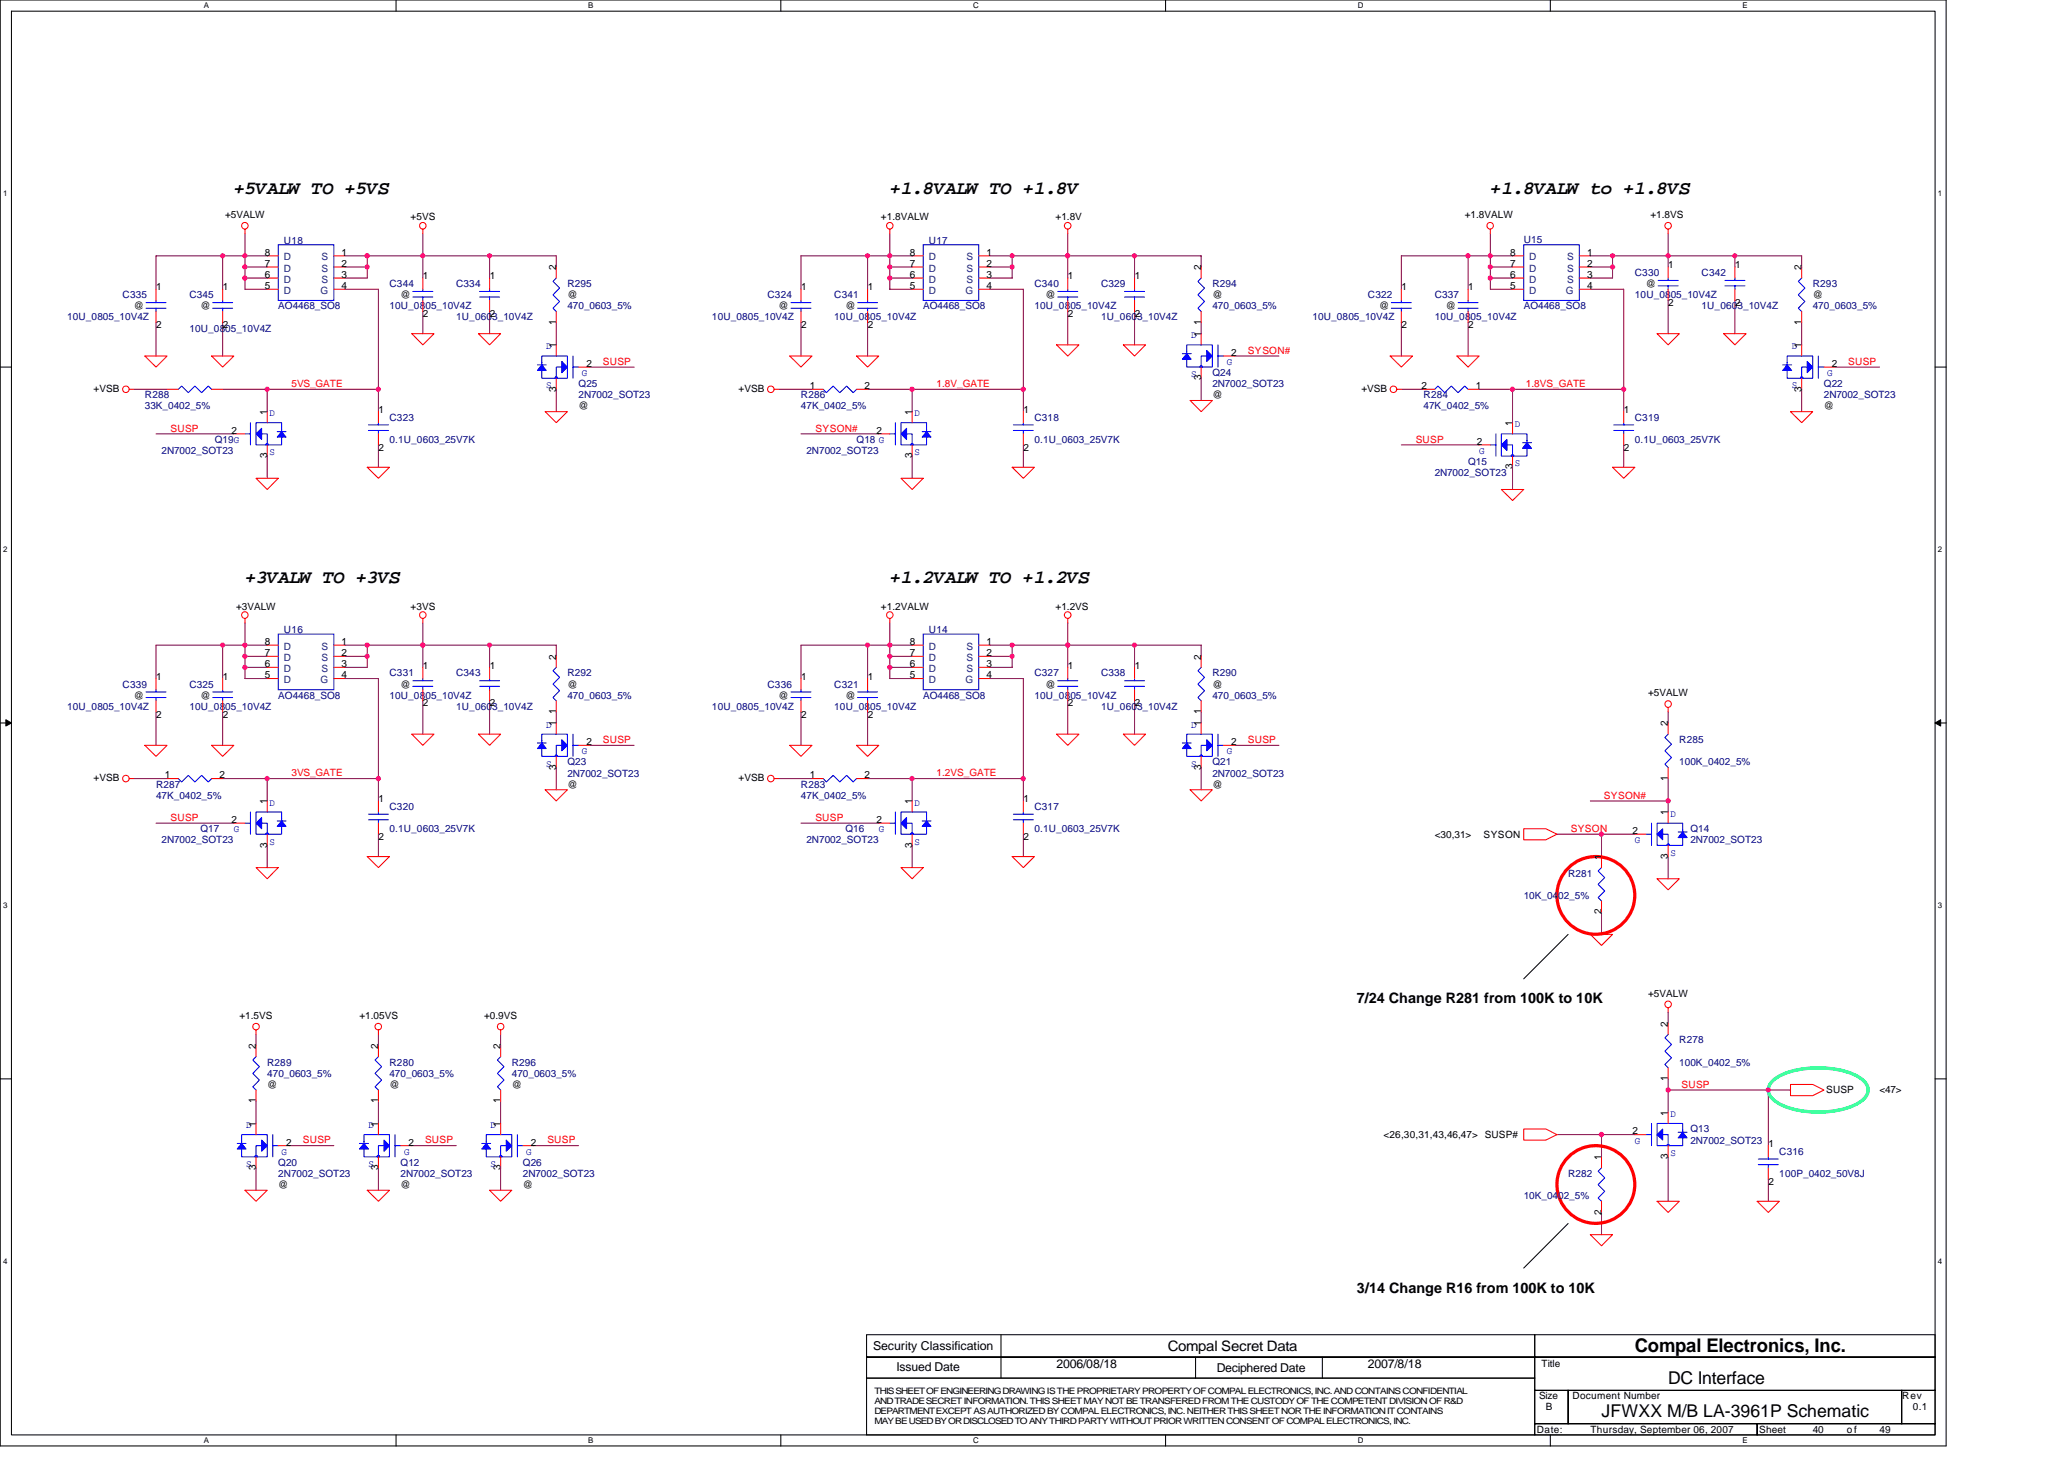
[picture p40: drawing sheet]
<svg xmlns="http://www.w3.org/2000/svg" width="297mm" height="210mm" viewBox="0 0 297 210" stroke-linecap="round" stroke-linejoin="round" font-family="sans-serif">
<defs><g id="words">
<g font-size="2.7">
<text x="33.7" y="27.9">+5VALW TO +5VS</text>
<text x="128.1" y="27.9">+1.8VALW TO +1.8V</text>
<text x="214.5" y="27.9">+1.8VALW to +1.8VS</text>
<text x="35.3" y="83.9">+3VALW TO +3VS</text>
<text x="128.1" y="83.9">+1.2VALW TO +1.2VS</text>
<text x="235.3" y="194.5">Compal Electronics, Inc.</text>
</g>
<g font-size="2.5">
<text x="230.5" y="203.9">JFWXX M/B LA-3961P Schematic</text>
<text x="240.1" y="199.1">DC Interface</text>
</g>
<g font-size="2.1">
<text x="195.3" y="144.4">7/24 Change R281 from 100K to 10K</text>
<text x="195.3" y="185.9">3/14 Change R16 from 100K to 10K</text>
<text x="168.1" y="194.4">Compal Secret Data</text>
</g>
<g font-size="1.8">
<text x="125.7" y="194.2">Security Classification</text>
<text x="129" y="197.3">Issued Date</text>
<text x="152.1" y="196.8">2006/08/18</text>
<text x="175.1" y="197.4">Deciphered Date</text>
<text x="196.9" y="196.8">2007/8/18</text>
</g>
<g font-size="1.4">
<text x="32.4" y="31.4">+5VALW</text>
<text x="59.1" y="31.7">+5VS</text>
<text x="126.8" y="31.7">+1.8VALW</text>
<text x="151.9" y="31.7">+1.8V</text>
<text x="210.8" y="31.4">+1.8VALW</text>
<text x="237.5" y="31.4">+1.8VS</text>
<text x="22.5" y="41.8">1</text>
<text x="32.1" y="41.8">1</text>
<text x="38.1" y="36.8">8</text>
<text x="38.1" y="38.4">7</text>
<text x="38.1" y="40">6</text>
<text x="38.1" y="41.6">5</text>
<text x="49.2" y="41.6">4</text>
<text x="49.2" y="36.8">1</text>
<text x="49.2" y="38.4">2</text>
<text x="49.2" y="40">3</text>
<text x="60.9" y="40.2">1</text>
<text x="70.5" y="40.2">1</text>
<text x="80" y="38.9" transform="rotate(-90 80 38.9)">2</text>
<text x="115.3" y="41.8">1</text>
<text x="124.9" y="41.8">1</text>
<text x="130.9" y="36.8">8</text>
<text x="130.9" y="38.4">7</text>
<text x="130.9" y="40">6</text>
<text x="130.9" y="41.6">5</text>
<text x="142" y="41.6">4</text>
<text x="142" y="36.8">1</text>
<text x="142" y="38.4">2</text>
<text x="142" y="40">3</text>
<text x="153.7" y="40.2">1</text>
<text x="163.3" y="40.2">1</text>
<text x="172.8" y="38.9" transform="rotate(-90 172.8 38.9)">2</text>
<text x="201.7" y="41.8">1</text>
<text x="211.3" y="41.8">1</text>
<text x="217.4" y="36.8">8</text>
<text x="217.4" y="38.4">7</text>
<text x="217.4" y="40">6</text>
<text x="217.4" y="41.6">5</text>
<text x="228.4" y="36.8">1</text>
<text x="228.4" y="38.4">2</text>
<text x="228.4" y="40">3</text>
<text x="228.4" y="41.6">4</text>
<text x="236.9" y="41.3">@</text>
<text x="240.1" y="38.6">1</text>
<text x="249.7" y="38.6">1</text>
<text x="259.3" y="38.9" transform="rotate(-90 259.3 38.9)">2</text>
<text x="19.3" y="44.5">@</text>
<text x="22.5" y="47.2">2</text>
<text x="28.8" y="44.5">@</text>
<text x="32.1" y="47.2">2</text>
<text x="57.7" y="42.9">@</text>
<text x="60.9" y="45.6">2</text>
<text x="70.5" y="45.6">2</text>
<text x="80" y="46.7" transform="rotate(-90 80 46.7)">1</text>
<text x="81.7" y="42.9">@</text>
<text x="112.1" y="44.5">@</text>
<text x="115.3" y="47.2">2</text>
<text x="121.7" y="44.5">@</text>
<text x="124.9" y="47.2">2</text>
<text x="150.5" y="42.9">@</text>
<text x="153.7" y="45.6">2</text>
<text x="163.3" y="45.6">2</text>
<text x="172.8" y="46.7" transform="rotate(-90 172.8 46.7)">1</text>
<text x="174.5" y="42.9">@</text>
<text x="198.5" y="44.5">@</text>
<text x="201.7" y="47.2">2</text>
<text x="208.1" y="44.5">@</text>
<text x="211.3" y="47.2">2</text>
<text x="240.1" y="44">2</text>
<text x="249.7" y="44">2</text>
<text x="259.3" y="46.7" transform="rotate(-90 259.3 46.7)">1</text>
<text x="260.9" y="42.9">@</text>
<text x="80" y="50.1" transform="rotate(-90 80 50.1)">1</text>
<text x="84.4" y="52.8">2</text>
<text x="172.8" y="48.5" transform="rotate(-90 172.8 48.5)">1</text>
<text x="177.2" y="51.2">2</text>
<text x="259.3" y="50.1" transform="rotate(-90 259.3 50.1)">1</text>
<text x="263.6" y="52.8">2</text>
<text x="13.5" y="56.3">+VSB</text>
<text x="38.4" y="59.7" transform="rotate(-90 38.4 59.7)">1</text>
<text x="54.5" y="59.4">1</text>
<text x="80" y="56.3" transform="rotate(-90 80 56.3)">3</text>
<text x="83.3" y="58.9">@</text>
<text x="106.3" y="56.3">+VSB</text>
<text x="116.5" y="56">1</text>
<text x="124.4" y="56">2</text>
<text x="131.3" y="59.7" transform="rotate(-90 131.3 59.7)">1</text>
<text x="147.3" y="59.4">1</text>
<text x="172.8" y="54.7" transform="rotate(-90 172.8 54.7)">3</text>
<text x="174.5" y="57.3">@</text>
<text x="195.9" y="56.3">+VSB</text>
<text x="204.6" y="56">2</text>
<text x="212.4" y="56">1</text>
<text x="233.7" y="59.4">1</text>
<text x="259.3" y="56.3" transform="rotate(-90 259.3 56.3)">3</text>
<text x="262.5" y="58.9">@</text>
<text x="33.3" y="62.4">2</text>
<text x="38.4" y="65.9" transform="rotate(-90 38.4 65.9)">3</text>
<text x="54.5" y="64.8">2</text>
<text x="126.1" y="62.4">2</text>
<text x="131.3" y="65.9" transform="rotate(-90 131.3 65.9)">3</text>
<text x="147.3" y="64.8">2</text>
<text x="212.6" y="64">2</text>
<text x="217.7" y="61.3" transform="rotate(-90 217.7 61.3)">1</text>
<text x="233.7" y="64.8">2</text>
<text x="217.7" y="67.5" transform="rotate(-90 217.7 67.5)">3</text>
<text x="34" y="87.7">+3VALW</text>
<text x="59.1" y="87.7">+3VS</text>
<text x="126.8" y="87.7">+1.2VALW</text>
<text x="151.9" y="87.7">+1.2VS</text>
<text x="38.1" y="92.8">8</text>
<text x="38.1" y="94.4">7</text>
<text x="38.1" y="96">6</text>
<text x="49.2" y="92.8">1</text>
<text x="49.2" y="94.4">2</text>
<text x="49.2" y="96">3</text>
<text x="80" y="94.9" transform="rotate(-90 80 94.9)">2</text>
<text x="130.9" y="92.8">8</text>
<text x="130.9" y="94.4">7</text>
<text x="130.9" y="96">6</text>
<text x="142" y="92.8">1</text>
<text x="142" y="94.4">2</text>
<text x="142" y="96">3</text>
<text x="172.8" y="94.9" transform="rotate(-90 172.8 94.9)">2</text>
<text x="19.3" y="100.5">@</text>
<text x="22.5" y="97.8">1</text>
<text x="28.8" y="100.5">@</text>
<text x="32.1" y="97.8">1</text>
<text x="38.1" y="97.6">5</text>
<text x="49.2" y="97.6">4</text>
<text x="57.7" y="98.9">@</text>
<text x="60.9" y="96.2">1</text>
<text x="60.9" y="101.6">2</text>
<text x="70.5" y="96.2">1</text>
<text x="70.5" y="101.6">2</text>
<text x="81.7" y="98.9">@</text>
<text x="112.1" y="100.5">@</text>
<text x="115.3" y="97.8">1</text>
<text x="121.7" y="100.5">@</text>
<text x="124.9" y="97.8">1</text>
<text x="130.9" y="97.6">5</text>
<text x="142" y="97.6">4</text>
<text x="150.5" y="98.9">@</text>
<text x="153.7" y="96.2">1</text>
<text x="153.7" y="101.6">2</text>
<text x="163.3" y="96.2">1</text>
<text x="163.3" y="101.6">2</text>
<text x="174.5" y="98.9">@</text>
<text x="237.2" y="100.2">+5VALW</text>
<text x="22.5" y="103.2">2</text>
<text x="32.1" y="103.2">2</text>
<text x="80" y="104.5" transform="rotate(-90 80 104.5)">1</text>
<text x="80" y="102.7" transform="rotate(-90 80 102.7)">1</text>
<text x="84.4" y="107.2">2</text>
<text x="115.3" y="103.2">2</text>
<text x="124.9" y="103.2">2</text>
<text x="172.8" y="104.5" transform="rotate(-90 172.8 104.5)">1</text>
<text x="172.8" y="102.7" transform="rotate(-90 172.8 102.7)">1</text>
<text x="177.2" y="107.2">2</text>
<text x="240" y="104.5" transform="rotate(-90 240 104.5)">2</text>
<text x="13.5" y="112.4">+VSB</text>
<text x="23.7" y="112">1</text>
<text x="31.6" y="112">2</text>
<text x="80" y="110.7" transform="rotate(-90 80 110.7)">3</text>
<text x="81.7" y="113.3">@</text>
<text x="106.3" y="112.4">+VSB</text>
<text x="116.5" y="112">1</text>
<text x="124.4" y="112">2</text>
<text x="172.8" y="110.7" transform="rotate(-90 172.8 110.7)">3</text>
<text x="174.5" y="113.3">@</text>
<text x="240" y="112.4" transform="rotate(-90 240 112.4)">1</text>
<text x="33.3" y="118.4">2</text>
<text x="38.4" y="115.7" transform="rotate(-90 38.4 115.7)">1</text>
<text x="54.5" y="115.4">1</text>
<text x="126.1" y="118.4">2</text>
<text x="131.3" y="115.7" transform="rotate(-90 131.3 115.7)">1</text>
<text x="147.3" y="115.4">1</text>
<text x="234.9" y="120">2</text>
<text x="240" y="117.3" transform="rotate(-90 240 117.3)">1</text>
<text x="38.4" y="121.9" transform="rotate(-90 38.4 121.9)">3</text>
<text x="54.5" y="120.8">2</text>
<text x="131.3" y="121.9" transform="rotate(-90 131.3 121.9)">3</text>
<text x="147.3" y="120.8">2</text>
<text x="206.5" y="120.5">&lt;30,31&gt;</text>
<text x="213.5" y="120.5">SYSON</text>
<text x="230.5" y="123.7" transform="rotate(-90 230.5 123.7)">1</text>
<text x="240" y="123.5" transform="rotate(-90 240 123.5)">3</text>
<text x="230.5" y="131.6" transform="rotate(-90 230.5 131.6)">2</text>
<text x="237.2" y="143.4">+5VALW</text>
<text x="34.5" y="146.6">+1.5VS</text>
<text x="51.7" y="146.6">+1.05VS</text>
<text x="69.7" y="146.6">+0.9VS</text>
<text x="240" y="147.7" transform="rotate(-90 240 147.7)">2</text>
<text x="36.8" y="150.9" transform="rotate(-90 36.8 150.9)">2</text>
<text x="54.4" y="150.9" transform="rotate(-90 54.4 150.9)">2</text>
<text x="72" y="150.9" transform="rotate(-90 72 150.9)">2</text>
<text x="240" y="155.6" transform="rotate(-90 240 155.6)">1</text>
<text x="36.8" y="158.7" transform="rotate(-90 36.8 158.7)">1</text>
<text x="38.5" y="156.5">@</text>
<text x="54.4" y="158.7" transform="rotate(-90 54.4 158.7)">1</text>
<text x="56" y="156.5">@</text>
<text x="72" y="158.7" transform="rotate(-90 72 158.7)">1</text>
<text x="73.7" y="156.5">@</text>
<text x="240" y="160.5" transform="rotate(-90 240 160.5)">1</text>
<text x="262.8" y="157.3">SUSP</text>
<text x="270.5" y="157.3">&lt;47&gt;</text>
<text x="36.8" y="162.1" transform="rotate(-90 36.8 162.1)">1</text>
<text x="41.2" y="164.8">2</text>
<text x="54.4" y="162.1" transform="rotate(-90 54.4 162.1)">1</text>
<text x="58.8" y="164.8">2</text>
<text x="72" y="162.1" transform="rotate(-90 72 162.1)">1</text>
<text x="76.4" y="164.8">2</text>
<text x="199.1" y="163.7">&lt;26,30,31,43,46,47&gt; SUSP#</text>
<text x="230.5" y="166.9" transform="rotate(-90 230.5 166.9)">1</text>
<text x="234.9" y="163.2">2</text>
<text x="240" y="166.8" transform="rotate(-90 240 166.8)">3</text>
<text x="254.5" y="165">1</text>
<text x="36.8" y="168.4" transform="rotate(-90 36.8 168.4)">3</text>
<text x="40" y="170.9">@</text>
<text x="54.4" y="168.4" transform="rotate(-90 54.4 168.4)">3</text>
<text x="57.7" y="170.9">@</text>
<text x="72" y="168.4" transform="rotate(-90 72 168.4)">3</text>
<text x="75.3" y="170.9">@</text>
<text x="254.5" y="170.4">2</text>
<text x="230.5" y="174.8" transform="rotate(-90 230.5 174.8)">2</text>
<text x="221.8" y="196.7">Title</text>
<text x="221.5" y="201.3">Size</text>
<text x="222.5" y="202.9">B</text>
<text x="226.3" y="201.3">Document Number</text>
<text x="273.7" y="201.3">Rev</text>
<text x="275.3" y="202.9">0.1</text>
<text x="221.2" y="206.1">Date:</text>
<text x="228.9" y="206.1">Thursday, September 06, 2007</text>
<text x="253.2" y="206.1">Sheet</text>
<text x="260.9" y="206.1">40</text>
<text x="265.8" y="206.1">of</text>
<text x="270.5" y="206.1">49</text>
</g>
<g font-size="1.4" fill="#000080">
<text x="40.9" y="35.1">U18</text>
<text x="133.7" y="35.1">U17</text>
<text x="219.3" y="34.9">U15</text>
<text x="56" y="41.3">C344</text>
<text x="65.7" y="41.3">C334</text>
<text x="81.7" y="41.3">R295</text>
<text x="148.9" y="41.3">C340</text>
<text x="158.5" y="41.3">C329</text>
<text x="174.5" y="41.3">R294</text>
<text x="235.3" y="39.7">C330</text>
<text x="244.9" y="39.7">C342</text>
<text x="260.9" y="41.3">R293</text>
<text x="9.6" y="46.1">10U_0805_10V4Z</text>
<text x="17.6" y="42.9">C335</text>
<text x="27.3" y="42.9">C345</text>
<text x="27.3" y="47.7">10U_0805_10V4Z</text>
<text x="40" y="44.5">AO4468_SO8</text>
<text x="56" y="44.5">10U_0805_10V4Z</text>
<text x="65.7" y="46.1">1U_060</text>
<text x="70.8" y="46.1">3_10V4Z</text>
<text x="81.7" y="44.5">470_0603_5%</text>
<text x="102.5" y="46.1">10U_0805_10V4Z</text>
<text x="110.5" y="42.9">C324</text>
<text x="120.1" y="42.9">C341</text>
<text x="120.1" y="46.1">10U_0805_10V4Z</text>
<text x="132.9" y="44.5">AO4468_SO8</text>
<text x="148.9" y="44.5">10U_0805_10V4Z</text>
<text x="158.5" y="46.1">1U_0603_10V4Z</text>
<text x="174.5" y="44.5">470_0603_5%</text>
<text x="188.9" y="46.1">10U_0805_10V4Z</text>
<text x="196.9" y="42.9">C322</text>
<text x="206.5" y="42.9">C337</text>
<text x="206.5" y="46.1">10U_0805_10V4Z</text>
<text x="219.3" y="44.5">AO4468_SO8</text>
<text x="235.3" y="42.9">10U_0805_10V4Z</text>
<text x="244.9" y="44.5">1U_060</text>
<text x="250.1" y="44.5">3_10V4Z</text>
<text x="260.9" y="44.5">470_0603_5%</text>
<text x="20.8" y="57.3">R288</text>
<text x="20.8" y="58.9">33K_0402_5%</text>
<text x="83.3" y="55.7">Q25</text>
<text x="83.3" y="57.3">2N7002_SOT23</text>
<text x="115.3" y="57.3">R286</text>
<text x="115.3" y="58.9">47K_0402_5%</text>
<text x="174.5" y="54.1">Q24</text>
<text x="174.5" y="55.7">2N7002_SOT23</text>
<text x="204.9" y="57.3">R284</text>
<text x="204.9" y="58.9">47K_0402_5%</text>
<text x="262.5" y="55.7">Q22</text>
<text x="262.5" y="57.3">2N7002_SOT23</text>
<text x="23.3" y="65.3">2N7002_SOT23</text>
<text x="30.9" y="63.7">Q19G</text>
<text x="56" y="60.5">C323</text>
<text x="56" y="63.7">0.1U_0603_25V7K</text>
<text x="116.1" y="65.3">2N7002_SOT23</text>
<text x="123.3" y="63.7">Q18 G</text>
<text x="148.9" y="60.5">C318</text>
<text x="148.9" y="63.7">0.1U_0603_25V7K</text>
<text x="235.3" y="60.5">C319</text>
<text x="235.3" y="63.7">0.1U_0603_25V7K</text>
<text x="206.5" y="68.5">2N7002_SOT23</text>
<text x="211.3" y="66.9">Q15</text>
<text x="40.9" y="91.1">U16</text>
<text x="133.7" y="91.1">U14</text>
<text x="17.6" y="98.9">C339</text>
<text x="27.3" y="98.9">C325</text>
<text x="40" y="100.5">AO4468_SO8</text>
<text x="56" y="97.3">C331</text>
<text x="56" y="100.5">10U_0805_10V4Z</text>
<text x="65.7" y="97.3">C343</text>
<text x="81.7" y="97.3">R292</text>
<text x="81.7" y="100.5">470_0603_5%</text>
<text x="110.5" y="98.9">C336</text>
<text x="120.1" y="98.9">C321</text>
<text x="132.9" y="100.5">AO4468_SO8</text>
<text x="148.9" y="97.3">C327</text>
<text x="148.9" y="100.5">10U_0805_10V4Z</text>
<text x="158.5" y="97.3">C338</text>
<text x="174.5" y="97.3">R290</text>
<text x="174.5" y="100.5">470_0603_5%</text>
<text x="9.6" y="102.1">10U_0805_10V4Z</text>
<text x="27.3" y="102.1">10U_0805_10V4Z</text>
<text x="65.7" y="102.1">1U_060</text>
<text x="70.8" y="102.1">3_10V4Z</text>
<text x="102.5" y="102.1">10U_0805_10V4Z</text>
<text x="120.1" y="102.1">10U_0805_10V4Z</text>
<text x="158.5" y="102.1">1U_0603_10V4Z</text>
<text x="241.7" y="106.9">R285</text>
<text x="22.5" y="113.3">R287</text>
<text x="81.7" y="110.1">Q23</text>
<text x="81.7" y="111.7">2N7002_SOT23</text>
<text x="115.3" y="113.3">R283</text>
<text x="174.5" y="110.1">Q21</text>
<text x="174.5" y="111.7">2N7002_SOT23</text>
<text x="241.7" y="110.1">100K_0402_5%</text>
<text x="22.5" y="114.9">47K_0402_5%</text>
<text x="28.8" y="119.7">Q17</text>
<text x="56" y="116.5">C320</text>
<text x="56" y="119.7">0.1U_0603_25V7K</text>
<text x="115.3" y="114.9">47K_0402_5%</text>
<text x="121.7" y="119.7">Q16</text>
<text x="148.9" y="116.5">C317</text>
<text x="148.9" y="119.7">0.1U_0603_25V7K</text>
<text x="243.3" y="119.7">Q14</text>
<text x="23.3" y="121.3">2N7002_SOT23</text>
<text x="116.1" y="121.3">2N7002_SOT23</text>
<text x="243.3" y="121.3">2N7002_SOT23</text>
<text x="219.3" y="129.3">10K_0402_5%</text>
<text x="225.7" y="126.1">R281</text>
<text x="38.5" y="153.3">R289</text>
<text x="38.5" y="154.9">470_0603_5%</text>
<text x="56" y="153.3">R280</text>
<text x="56" y="154.9">470_0603_5%</text>
<text x="73.7" y="153.3">R296</text>
<text x="73.7" y="154.9">470_0603_5%</text>
<text x="241.7" y="150.1">R278</text>
<text x="241.7" y="153.3">100K_0402_5%</text>
<text x="40" y="167.7">Q20</text>
<text x="57.7" y="167.7">Q12</text>
<text x="75.3" y="167.7">Q26</text>
<text x="243.3" y="162.9">Q13</text>
<text x="243.3" y="164.5">2N7002_SOT23</text>
<text x="256.1" y="166.1">C316</text>
<text x="40" y="169.3">2N7002_SOT23</text>
<text x="57.7" y="169.3">2N7002_SOT23</text>
<text x="75.3" y="169.3">2N7002_SOT23</text>
<text x="219.3" y="172.5">10K_0402_5%</text>
<text x="225.7" y="169.3">R282</text>
<text x="256.1" y="169.3">100P_0402_50V8J</text>
</g>
<g font-size="1.4" fill="#004080">
<text x="40.8" y="37.5">D</text>
<text x="40.8" y="39.1">D</text>
<text x="40.8" y="40.7">D</text>
<text x="46.3" y="37.5">S</text>
<text x="46.3" y="39.1">S</text>
<text x="46.3" y="40.7">S</text>
<text x="133.7" y="37.5">D</text>
<text x="133.7" y="39.1">D</text>
<text x="133.7" y="40.7">D</text>
<text x="139.1" y="37.5">S</text>
<text x="139.1" y="39.1">S</text>
<text x="139.1" y="40.7">S</text>
<text x="220.1" y="37.5">D</text>
<text x="220.1" y="39.1">D</text>
<text x="220.1" y="40.7">D</text>
<text x="225.5" y="37.5">S</text>
<text x="225.5" y="39.1">S</text>
<text x="225.5" y="40.7">S</text>
<text x="40.8" y="42.3">D</text>
<text x="46.1" y="42.3">G</text>
<text x="133.7" y="42.3">D</text>
<text x="138.9" y="42.3">G</text>
<text x="220.1" y="42.3">D</text>
<text x="225.4" y="42.3">G</text>
<text x="40.8" y="93.5">D</text>
<text x="40.8" y="95.1">D</text>
<text x="46.3" y="93.5">S</text>
<text x="46.3" y="95.1">S</text>
<text x="133.7" y="93.5">D</text>
<text x="133.7" y="95.1">D</text>
<text x="139.1" y="93.5">S</text>
<text x="139.1" y="95.1">S</text>
<text x="40.8" y="96.7">D</text>
<text x="40.8" y="98.3">D</text>
<text x="46.1" y="98.3">G</text>
<text x="46.3" y="96.7">S</text>
<text x="133.7" y="96.7">D</text>
<text x="133.7" y="98.3">D</text>
<text x="138.9" y="98.3">G</text>
<text x="139.1" y="96.7">S</text>
</g>
<g font-size="1.4" fill="#00f">
<text x="78.6" y="50.3">D</text>
<text x="171.4" y="48.7">D</text>
<text x="176.5" y="52.5">G</text>
<text x="257.8" y="50.3">D</text>
<text x="38.8" y="59.9">D</text>
<text x="78.6" y="55.9">S</text>
<text x="83.7" y="54.1">G</text>
<text x="131.6" y="59.9">D</text>
<text x="171.4" y="54.3">S</text>
<text x="257.8" y="55.9">S</text>
<text x="263" y="54.1">G</text>
<text x="38.8" y="65.5">S</text>
<text x="131.6" y="65.5">S</text>
<text x="212.9" y="65.3">G</text>
<text x="218" y="61.5">D</text>
<text x="218" y="67.1">S</text>
<text x="78.6" y="104.7">D</text>
<text x="171.4" y="104.7">D</text>
<text x="78.6" y="110.3">S</text>
<text x="83.7" y="108.5">G</text>
<text x="171.4" y="110.3">S</text>
<text x="176.5" y="108.5">G</text>
<text x="33.7" y="119.7">G</text>
<text x="38.8" y="115.9">D</text>
<text x="126.5" y="119.7">G</text>
<text x="131.6" y="115.9">D</text>
<text x="240.4" y="117.5">D</text>
<text x="38.8" y="121.5">S</text>
<text x="131.6" y="121.5">S</text>
<text x="235.3" y="121.3">G</text>
<text x="240.4" y="123.1">S</text>
<text x="240.4" y="160.7">D</text>
<text x="35.4" y="162.3">D</text>
<text x="35.4" y="167.9">S</text>
<text x="40.5" y="166.1">G</text>
<text x="53" y="162.3">D</text>
<text x="53" y="167.9">S</text>
<text x="58.1" y="166.1">G</text>
<text x="70.6" y="162.3">D</text>
<text x="70.6" y="167.9">S</text>
<text x="75.7" y="166.1">G</text>
<text x="235.3" y="164.5">G</text>
<text x="240.4" y="166.3">S</text>
</g>
<g font-size="1.4" fill="#f00">
<text x="86.8" y="52.5">SUSP</text>
<text x="179.6" y="50.9">SYSON#</text>
<text x="266" y="52.5">SUSP</text>
<text x="42" y="55.7">5VS_GATE</text>
<text x="134.8" y="55.7">1.8V_GATE</text>
<text x="219.6" y="55.7">1.8VS_GATE</text>
<text x="24.5" y="62.1">SUSP</text>
<text x="117.3" y="62.1">SYSON#</text>
<text x="203.7" y="63.7">SUSP</text>
<text x="86.8" y="106.9">SUSP</text>
<text x="179.6" y="106.9">SUSP</text>
<text x="42" y="111.7">3VS_GATE</text>
<text x="134.8" y="111.7">1.2VS_GATE</text>
<text x="24.5" y="118.1">SUSP</text>
<text x="117.3" y="118.1">SUSP</text>
<text x="226.1" y="119.7">SYSON</text>
<text x="230.8" y="114.9">SYSON#</text>
<text x="242" y="156.5">SUSP</text>
<text x="43.6" y="164.5">SUSP</text>
<text x="61.2" y="164.5">SUSP</text>
<text x="78.8" y="164.5">SUSP</text>
</g>
<g font-size="1.3">
<text x="125.8" y="200.5">THIS SHEET OF ENGINEERING DRAWING IS THE PROPRIETARY PROPERTY OF COMPAL ELECTRONICS, INC. AND CONTAINS CONFIDENTIAL</text>
<text x="125.8" y="202">AND TRADE SECRET INFORMATION. THIS SHEET MAY NOT BE TRANSFERED FROM THE CUSTODY OF THE COMPETENT DIVISION OF R&amp;D</text>
<text x="125.8" y="203.5">DEPARTMENT EXCEPT AS AUTHORIZED BY COMPAL ELECTRONICS, INC. NEITHER THIS SHEET NOR THE INFORMATION IT CONTAINS</text>
<text x="125.8" y="204.9">MAY BE USED BY OR DISCLOSED TO ANY THIRD PARTY WITHOUT PRIOR WRITTEN CONSENT OF COMPAL ELECTRONICS, INC.</text>
</g>
<g font-size="1.1">
<text x="29.3" y="1.2">A</text>
<text x="84.7" y="1.2">B</text>
<text x="140" y="1.2">C</text>
<text x="195.4" y="1.2">D</text>
<text x="250.8" y="1.2">E</text>
<text x=".4" y="28.2">1</text>
<text x="278.9" y="28.2">1</text>
<text x=".4" y="79.4">2</text>
<text x="278.9" y="79.4">2</text>
<text x=".4" y="130.6">3</text>
<text x="278.9" y="130.6">3</text>
<text x=".4" y="181.8">4</text>
<text x="278.9" y="181.8">4</text>
<text x="29.3" y="207.6">A</text>
<text x="84.7" y="207.6">B</text>
<text x="140" y="207.6">C</text>
<text x="195.4" y="207.6">D</text>
<text x="250.8" y="207.6">E</text>
</g>
</g></defs>
<path d="M0 0h280.1v208h-280.1zM1.6 1.6h276.9v204.8h-276.9z" fill="none" stroke="#000" stroke-width=".15"/>
<g fill="#fff">
<path d="M29.3 .2h.8v1.2h-.8z"/>
<path d="M29.3 206.6h.8v1.3h-.8z"/>
</g>
<path d="M57 0v1.6M57 206.4v1.6" fill="none" stroke="#000" stroke-width=".15"/>
<g fill="#fff">
<path d="M84.7 .2h.7v1.2h-.7z"/>
<path d="M84.7 206.6h.7v1.3h-.7z"/>
</g>
<path d="M112.4 0v1.6M112.4 206.4v1.6" fill="none" stroke="#000" stroke-width=".15"/>
<g fill="#fff">
<path d="M140 .2h.8v1.2h-.8z"/>
<path d="M140 206.6h.8v1.3h-.8z"/>
</g>
<path d="M167.7 0v1.6M167.7 206.4v1.6" fill="none" stroke="#000" stroke-width=".15"/>
<g fill="#fff">
<path d="M195.4 .2h.8v1.2h-.8z"/>
<path d="M195.4 206.6h.8v1.3h-.8z"/>
</g>
<path d="M223.1 0v1.6M223.1 206.4v1.6" fill="none" stroke="#000" stroke-width=".15"/>
<g fill="#fff">
<path d="M250.8 .2h.7v1.2h-.7z"/>
<path d="M250.8 206.6h.7v1.3h-.7z"/>
<path d="M.4 27.2h.7v1.3h-.7z"/>
<path d="M278.9 27.2h.6v1.3h-.6z"/>
<path d="M.4 78.4h.7v1.3h-.7z"/>
<path d="M278.9 78.4h.6v1.3h-.6z"/>
</g>
<path d="M0 52.8h1.6M278.5 52.8h1.6" fill="none" stroke="#000" stroke-width=".15"/>
<g fill="#fff">
<path d="M.4 129.6h.7v1.3h-.7z"/>
<path d="M278.9 129.6h.6v1.3h-.6z"/>
</g>
<path d="M0 104h1.6M278.5 104h1.6" fill="none" stroke="#000" stroke-width=".15"/>
<path d="M.8 103.5l.8 .5-.8 .5zM278.5 104l.8-.5v1z" fill="#000" stroke="#000" stroke-width=".14"/>
<g fill="#fff">
<path d="M.4 180.8h.7v1.3h-.7z"/>
<path d="M278.9 180.8h.6v1.3h-.6z"/>
</g>
<g fill="none" stroke="#000" stroke-width=".15">
<path d="M225.7 134.4l-6.4 6.4M0 155.2h1.6M278.5 155.2h1.6M225.7 176l-6.4 6.4M124.7 192h96.2v3.2h-96.2zM124.7 195.2h96.2v3.1h-96.2zM124.7 198.3h96.2v8.1h-96.2zM144.1 192v6.3M172.1 195.2v3.1M190.3 195.2v3.1M220.9 192h57.6v3.2h-57.6zM220.9 195.2h57.6v4.8h-57.6z"/>
<path d="M220.9 204.8h32v1.6h-32zM220.9 200h4.8v4.8h-4.8zM225.7 200h48v4.8h-48zM252.9 204.8h25.6v1.6h-25.6zM273.7 200h4.8v4.8h-4.8z"/>
</g>
<g fill="none" stroke="#800040" stroke-width=".15">
<path d="M32 36.8v4.8M35.3 33.6v8h3.2M35.3 38.4h3.2M38.5 36.8h-16v4.8M49.7 36.8h30.3v1.6M49.7 38.4h3.1M52.8 36.8v3.2h-3.1M60.9 33.6v6.4M70.5 36.8v3.2M124.9 36.8v4.8M128.1 33.6v8h3.2M128.1 38.4h3.2"/>
<path d="M131.3 36.8h-16v4.8M142.5 38.4h3.2M142.5 36.8h30.4v1.6M145.7 36.8v3.2h-3.2M153.7 33.6v6.4M163.3 36.8v3.2M211.3 36.8v4.8M214.5 33.6v3.2h3.2M214.5 38.4h3.2M228.9 38.4h3.2M228.9 36.8h30.4v1.6M232.1 36.8v3.2h-3.2"/>
<path d="M240.1 33.6v4.8M249.7 36.8v1.6M19.3 56h4.7M22.5 46.4v4.8M32 46.4v4.8M32 56h22.5M35.3 40h3.2M38.5 56v3.2M49.7 41.6h4.8v17.6M60.9 44.8v3.2M70.5 44.8v3.2M80 46.4v3.2"/>
<path d="M80 56v3.2M84.9 52.8h6.4M112.1 56h4.8M115.3 46.4v4.8M124.9 56h22.4M124.9 46.4v4.8M128.1 40h3.2M131.3 56v3.2M142.5 41.6h4.8v17.6M153.7 44.8v4.8M163.3 44.8v4.8M172.9 46.4v1.6"/>
<path d="M172.9 54.4v3.2M177.7 51.2h6.4M201.7 41.6v-4.8h12.8v4.8h3.2M201.7 46.4v4.8M201.7 56h3.2M211.3 46.4v4.8M212.9 56h20.8M214.5 40h3.2M217.7 56v4.8M228.9 41.6h4.8v17.6M240.1 43.2v4.8M249.7 43.2v4.8"/>
<path d="M259.3 46.4v3.2M259.3 56v3.2M264.1 52.8h6.4M22.5 62.4h11.2M38.5 65.6v3.2M54.5 64v3.2M115.3 62.4h11.2M131.3 65.6v3.2M147.3 64v3.2M201.7 64h11.2M217.7 67.2v3.2M233.7 64v3.2"/>
<path d="M32 92.8v4.8M35.3 96h3.2M35.3 89.6v8h3.2M35.3 94.4h3.2M38.5 92.8h-16v4.8M49.7 92.8h30.3v1.6M49.7 94.4h3.1M49.7 97.6h4.8v17.6M52.8 92.8v3.2h-3.1M60.9 89.6v6.4M70.5 92.8v3.2M124.9 92.8v4.8"/>
<path d="M128.1 96h3.2M128.1 94.4h3.2M128.1 89.6v8h3.2M131.3 92.8h-16v4.8M142.5 92.8h30.4v1.6M142.5 94.4h3.2M142.5 97.6h4.8v17.6M145.7 92.8v3.2h-3.2M153.7 89.6v6.4M163.3 92.8v3.2M19.3 112h4.7M22.5 102.4v4.8"/>
<path d="M22.5 118.4h11.2M32 102.4v4.8M32 112h22.5M38.5 112v3.2M60.9 100.8v4.8M70.5 100.8v4.8M80 102.4v1.6M80 110.4v3.2M84.9 107.2h6.4M112.1 112h4.8M115.3 118.4h11.2M115.3 102.4v4.8"/>
<path d="M124.9 112h22.4M124.9 102.4v4.8M131.3 112v3.2M153.7 100.8v4.8M163.3 100.8v4.8M172.9 102.4v1.6M172.9 110.4v3.2M177.7 107.2h6.4M228.9 115.2h11.2M240.1 102.4v1.6M240.1 112v4.8M38.5 121.6v3.2"/>
<path d="M54.5 120v3.2M131.3 121.6v3.2M147.3 120v3.2M224.1 120h6.4v3.2M230.5 120h4.8M230.5 131.2v3.2M240.1 123.2v3.2M36.8 148.8v1.6M36.8 158.4v3.2M54.5 148.8v1.6M54.5 158.4v3.2M72 148.8v1.6"/>
<path d="M72 158.4v3.2M240.1 156.8h14.4v8M240.1 145.6v1.6M240.1 155.2v4.8M254.5 156.8h3.2M36.8 168v3.2M41.7 164.8h6.3M54.5 168v3.2M59.3 164.8h6.4M72 168v3.2M76.9 164.8h6.4M224.1 163.2h6.4v3.2"/>
<path d="M230.5 163.2h4.8M230.5 174.4v3.2M240.1 166.4v6.4M254.5 169.6v3.2"/>
</g>
<g fill="none" stroke="#f00" stroke-width=".15">
<path d="M35.3 33v.6M38.5 36.8h1.5M38.5 38.4h1.5M48 36.8h1.7M48 38.4h1.7M60.9 33v.6M80 38.4v1.6M128.1 33v.6M131.3 36.8h1.6M131.3 38.4h1.6M140.9 36.8h1.6M140.9 38.4h1.6"/>
<path d="M153.7 33v.6M172.9 38.4v1.6M214.5 33v.6M217.7 36.8h1.6M217.7 38.4h1.6M227.3 36.8h1.6M227.3 38.4h1.6M240.1 33v.6M240.1 38.4v1.6M249.7 38.4v1.6M259.3 38.4v1.6M18.6 56h.7"/>
<path d="M20.8 51.2h3.2l-1.5 1.6zM22.5 41.6v1.6M22.5 44.8v1.6M24 56h1.7M30.5 51.2h3.2l-1.7 1.6zM30.5 56h1.5M32 41.6v1.6M32 44.8v1.6M38.5 59.2v1.6M38.5 40h1.5M38.5 41.6h1.5M48 40h1.7"/>
<path d="M48 41.6h1.7M54.5 59.2v1.6M59.3 48h3.2l-1.6 1.6zM60.9 40v1.6M60.9 43.2v1.6M68.9 48h3.1l-1.5 1.6zM70.5 40v1.6M70.5 43.2v1.6M78.5 59.2h3.2l-1.7 1.6zM80 44.8v1.6M80 49.6v1.6M80 54.4v1.6"/>
<path d="M83.3 52.8h1.6M111.4 56h.7M113.7 51.2h3.2l-1.6 1.6zM115.3 41.6v1.6M115.3 44.8v1.6M116.9 56h1.6M123.3 51.2h3.2l-1.6 1.6zM123.3 56h1.6M124.9 41.6v1.6M124.9 44.8v1.6M131.3 59.2v1.6M131.3 40h1.6"/>
<path d="M131.3 41.6h1.6M140.9 40h1.6M140.9 41.6h1.6M147.3 59.2v1.6M152.1 49.6h3.2l-1.6 1.6zM153.7 40v1.6M153.7 43.2v1.6M161.7 49.6h3.2l-1.6 1.6zM163.3 40v1.6M163.3 43.2v1.6M171.3 57.6h3.2l-1.6 1.6zM172.9 44.8v1.6"/>
<path d="M172.9 48v1.6M172.9 52.8v1.6M176.1 51.2h1.6M200.1 51.2h3.2l-1.6 1.6zM201 56h.7M201.7 41.6v1.6M201.7 44.8v1.6M204.9 56h1.6M209.7 51.2h3.2l-1.6 1.6zM211.3 56h1.6M211.3 41.6v1.6M211.3 44.8v1.6"/>
<path d="M217.7 40h1.6M217.7 41.6h1.6M227.3 40h1.6M227.3 41.6h1.6M233.7 59.2v1.6M238.5 48h3.2l-1.6 1.6zM240.1 41.6v1.6M248.1 48h3.2l-1.6 1.6zM249.7 41.6v1.6M257.7 59.2h3.2l-1.6 1.6zM259.3 44.8v1.6M259.3 49.6v1.6"/>
<path d="M259.3 54.4v1.6M262.5 52.8h1.6M33.7 62.4h1.6M36.8 68.8h3.2l-1.5 1.6zM38.5 64v1.6M52.8 67.2h3.2l-1.5 1.6zM54.5 62.4v1.6M126.5 62.4h1.6M129.7 68.8h3.2l-1.6 1.6zM131.3 64v1.6M145.7 67.2h3.2l-1.6 1.6zM147.3 62.4v1.6"/>
<path d="M212.9 64h1.6M216.1 70.4h3.2l-1.6 1.6zM217.7 60.8v1.6M217.7 65.6v1.6M232.1 67.2h3.2l-1.6 1.6zM233.7 62.4v1.6M22.5 97.6v1.6M32 97.6v1.6M35.3 89v.6M38.5 92.8h1.5M38.5 94.4h1.5M38.5 96h1.5"/>
<path d="M38.5 97.6h1.5M48 92.8h1.7M48 94.4h1.7M48 96h1.7M48 97.6h1.7M60.9 89v.6M60.9 96v1.6M60.9 99.2v1.6M70.5 96v1.6M70.5 99.2v1.6M80 94.4v1.6M115.3 97.6v1.6"/>
<path d="M124.9 97.6v1.6M128.1 89v.6M131.3 92.8h1.6M131.3 94.4h1.6M131.3 96h1.6M131.3 97.6h1.6M140.9 92.8h1.6M140.9 94.4h1.6M140.9 96h1.6M140.9 97.6h1.6M153.7 89v.6M153.7 96v1.6"/>
<path d="M153.7 99.2v1.6M163.3 96v1.6M163.3 99.2v1.6M172.9 94.4v1.6M18.6 112h.7M20.8 107.2h3.2l-1.5 1.6zM22.5 100.8v1.6M24 112h1.7M30.5 107.2h3.2l-1.7 1.6zM30.5 112h1.5M32 100.8v1.6M33.7 118.4h1.6"/>
<path d="M38.5 115.2v1.6M54.5 115.2v1.6M54.5 118.4v1.6M59.3 105.6h3.2l-1.6 1.6zM68.9 105.6h3.1l-1.5 1.6zM78.5 113.6h3.2l-1.7 1.6zM80 100.8v1.6M80 104v1.6M80 108.8v1.6M83.3 107.2h1.6M111.4 112h.7M113.7 107.2h3.2l-1.6 1.6z"/>
<path d="M115.3 100.8v1.6M116.9 112h1.6M123.3 107.2h3.2l-1.6 1.6zM123.3 112h1.6M124.9 100.8v1.6M126.5 118.4h1.6M131.3 115.2v1.6M147.3 115.2v1.6M147.3 118.4v1.6M152.1 105.6h3.2l-1.6 1.6zM161.7 105.6h3.2l-1.6 1.6zM171.3 113.6h3.2l-1.6 1.6z"/>
<path d="M172.9 100.8v1.6M172.9 104v1.6M172.9 108.8v1.6M176.1 107.2h1.6M219.3 119.2h3.2l1.6 .8-1.6 .8h-3.2zM240.1 101.8v.6M240.1 104v1.6M240.1 110.4v1.6M240.1 116.8v1.6M36.8 124.8h3.2l-1.5 1.6zM38.5 120v1.6M52.8 123.2h3.2l-1.5 1.6z"/>
<path d="M129.7 124.8h3.2l-1.6 1.6zM131.3 120v1.6M145.7 123.2h3.2l-1.6 1.6zM228.9 134.4h3.2l-1.6 1.6zM230.5 123.2v1.6M230.5 129.6v1.6M235.3 120h1.6M238.5 126.4h3.2l-1.6 1.6zM240.1 121.6v1.6M36.8 148.2v.6M36.8 150.4v1.6M36.8 156.8v1.6"/>
<path d="M54.5 148.2v.6M54.5 150.4v1.6M54.5 156.8v1.6M72 148.2v.6M72 150.4v1.6M72 156.8v1.6M240.1 145v.6M240.1 147.2v1.6M240.1 153.6v1.6M257.7 156h3.2l1.6 .8-1.6 .8h-3.2zM35.3 171.2h3.2l-1.7 1.6zM36.8 161.6v1.6"/>
<path d="M36.8 166.4v1.6M40 164.8h1.7M52.8 171.2h3.2l-1.5 1.6zM54.5 161.6v1.6M54.5 166.4v1.6M57.7 164.8h1.6M70.5 171.2h3.2l-1.7 1.6zM72 161.6v1.6M72 166.4v1.6M75.3 164.8h1.6M219.3 162.4h3.2l1.6 .8-1.6 .8h-3.2zM228.9 177.6h3.2l-1.6 1.6z"/>
<path d="M230.5 166.4v1.6M230.5 172.8v1.6M235.3 163.2h1.6M238.5 172.8h3.2l-1.6 1.6zM240.1 160v1.6M240.1 164.8v1.6M252.9 172.8h3.2l-1.6 1.6zM254.5 164.8v1.6M254.5 168v1.6"/>
<circle cx="35.2" cy="32.5" r=".47"/>
<circle cx="60.8" cy="32.5" r=".47"/>
<circle cx="128" cy="32.5" r=".47"/>
<circle cx="153.7" cy="32.5" r=".48"/>
<circle cx="214.5" cy="32.5" r=".47"/>
<circle cx="240.1" cy="32.5" r=".47"/>
<circle cx="18.1" cy="56" r=".47"/>
<circle cx="110.9" cy="56" r=".47"/>
<circle cx="200.5" cy="56" r=".47"/>
<circle cx="35.2" cy="88.5" r=".47"/>
<circle cx="60.8" cy="88.5" r=".47"/>
<circle cx="128" cy="88.5" r=".47"/>
<circle cx="153.7" cy="88.5" r=".48"/>
<circle cx="18.1" cy="112" r=".47"/>
<circle cx="110.9" cy="112" r=".47"/>
<circle cx="240.1" cy="101.3" r=".47"/>
<circle cx="36.8" cy="147.7" r=".47"/>
<circle cx="54.4" cy="147.7" r=".47"/>
<circle cx="72" cy="147.7" r=".47"/>
<circle cx="240.1" cy="144.5" r=".47"/>
</g>
<g fill="none" stroke="#f00" stroke-width=".47">
<circle cx="229.7" cy="128.8" r="5.6"/>
<circle cx="229.7" cy="170.4" r="5.6"/>
</g>
<path d="M255.3 155.3a11.4 11.4 0 0 1 7.5-1.6 9.5 9.5 0 0 1 5.3 1.6 1.73 1.73 0 0 1 0 3 11.4 11.4 0 0 1-7.6 1.7 9.4 9.4 0 0 1-5.2-1.7 1.74 1.74 0 0 1 0-3z" fill="none" stroke="#00ff80" stroke-width=".47"/>
<g fill="#00f" stroke="#00f" stroke-width=".15">
<path d="M173.7 50.4l.8 .8-.8 .8z" fill-rule="evenodd"/>
<path d="M170.8 50.9l.6 .8h-1.2z" fill-rule="evenodd"/>
<path d="M238.5 163.2l.8-.8v1.6z" fill-rule="evenodd"/>
<path d="M242.2 162.9l.6 .8h-1.3z" fill-rule="evenodd"/>
<path d="M216.1 64l.8-.8v1.6z" fill-rule="evenodd"/>
<path d="M219.7 63.7l.7 .8h-1.3z" fill-rule="evenodd"/>
<path d="M80.9 106.4l.8 .8-.8 .8z" fill-rule="evenodd"/>
<path d="M78 106.9l.6 .8h-1.3z" fill-rule="evenodd"/>
<path d="M129.7 118.4l.8-.8v1.6z" fill-rule="evenodd"/>
<path d="M133.3 118.1l.7 .8h-1.3z" fill-rule="evenodd"/>
<path d="M72.9 164l.8 .8-.8 .8z" fill-rule="evenodd"/>
<path d="M70 164.5l.6 .8h-1.3z" fill-rule="evenodd"/>
<path d="M36.8 118.4l.9-.8v1.6z" fill-rule="evenodd"/>
<path d="M40.5 118.1l.7 .8h-1.3z" fill-rule="evenodd"/>
<path d="M129.7 62.4l.8-.8v1.6z" fill-rule="evenodd"/>
<path d="M133.3 62.1l.7 .8h-1.3z" fill-rule="evenodd"/>
<path d="M80.9 52l.8 .8-.8 .8z" fill-rule="evenodd"/>
<path d="M78 52.5l.6 .8h-1.3z" fill-rule="evenodd"/>
<path d="M238.5 120l.8-.8v1.6z" fill-rule="evenodd"/>
<path d="M242.2 119.7l.6 .8h-1.3z" fill-rule="evenodd"/>
<path d="M37.7 164l.8 .8-.8 .8z" fill-rule="evenodd"/>
<path d="M34.8 164.5l.6 .8h-1.3z" fill-rule="evenodd"/>
<path d="M260.1 52l.8 .8-.8 .8z" fill-rule="evenodd"/>
<path d="M257.2 52.5l.6 .8h-1.2z" fill-rule="evenodd"/>
<path d="M173.7 106.4l.8 .8-.8 .8z" fill-rule="evenodd"/>
<path d="M170.8 106.9l.6 .8h-1.2z" fill-rule="evenodd"/>
<path d="M55.3 164l.7 .8-.7 .8z" fill-rule="evenodd"/>
<path d="M52.4 164.5l.6 .8h-1.3z" fill-rule="evenodd"/>
<path d="M36.8 62.4l.9-.8v1.6z" fill-rule="evenodd"/>
<path d="M40.5 62.1l.7 .8h-1.3z" fill-rule="evenodd"/>
</g>
<g fill="none" stroke="#00f" stroke-width=".15">
<path d="M40 35.2h8v8h-8zM132.9 35.2h8v8h-8zM219.3 35.2h8v8h-8zM21 44.3h2.9M21 43.5h2.9M22.5 43.2v.3M22.5 44.3v.5M25.7 56l.4-.5 1 1 .9-1 1 1 1-1 .5 .5M30.6 44.3h2.9M30.6 43.5h2.9M32 43.2v.3M32 44.3v.5"/>
<path d="M59.4 42.7h2.9M59.4 41.9h2.9M60.9 41.6v.3M60.9 42.7v.5M69 42.7h2.9M69 41.9h2.9M70.5 41.6v.3M70.5 42.7v.5M77.3 52.5h1.3M78 52.5v-1.3h3.7v3.2h-1.7v-1.6h.9M78 53.3v1.1h2h-.1v-.1h.3v.1M80 40l-.4 .5 .9 .9-.9 1 .9 1-.9 .9 .4 .5"/>
<path d="M82.5 51.2v3.2M82.5 52.8h.8M113.8 44.3h2.9M113.8 43.5h2.9M115.3 43.2v.3M115.3 44.3v.5M118.5 56l.4 .5 1-1 1 1 .9-1 1 1 .5-.5M123.4 44.3h2.9M123.4 43.5h2.9M124.9 43.2v.3M124.9 44.3v.5M152.2 42.7h2.9"/>
<path d="M152.2 41.9h2.9M153.7 41.6v.3M153.7 42.7v.5M161.8 42.7h2.9M161.8 41.9h2.9M163.3 41.6v.3M163.3 42.7v.5M170.2 50.9h1.2M170.8 50.9v-1.3h3.7v3.2h-1.6v-1.6h.8M170.8 51.7v1.1h2.1h-.2v-.1h.3v.1M172.9 40l-.5 .5 1 .9-1 1 1 1-1 .9 .5 .5M175.3 51.2h.8"/>
<path d="M175.3 49.6v3.2M200.2 44.3h2.9M200.2 43.5h2.9M201.7 43.2v.3M201.7 44.3v.5M206.5 56l.4-.5 1 1 1-1 .9 1 1-1 .5 .5M209.8 44.3h2.9M209.8 43.5h2.9M211.3 43.2v.3M211.3 44.3v.5M238.6 41.1h2.9M238.6 40.3h2.9"/>
<path d="M240.1 40v.3M240.1 41.1v.5M248.2 41.1h2.9M248.2 40.3h2.9M249.7 40v.3M249.7 41.1v.5M256.6 52.5h1.2M257.2 52.5v-1.3h3.7v3.2h-1.6v-1.6h.8M257.2 53.3v1.1h2.1h-.2v-.1h.3v.1M259.3 40l-.5 .5 1 .9-1 1 1 1-1 .9 .5 .5M261.7 52.8h.8M261.7 51.2v3.2"/>
<path d="M35.3 62.4h.7M36 60.8v3.2M39.9 62.1h1.3M40.5 62.1v-1.3h-3.7v3.2h1.7v-1.6h-.8M40.5 62.9v1.1h-2h.1v-.1h-.3v.1M53 61.9h2.9M53 61.1h2.9M54.5 60.8v.3M54.5 61.9v.5M128.1 62.4h.8M128.9 60.8v3.2M132.7 62.1h1.3"/>
<path d="M133.3 62.1v-1.3h-3.6v3.2h1.6v-1.6h-.8M133.3 62.9v1.1h-2h.1v-.1h-.3v.1M145.8 61.9h2.9M145.8 61.1h2.9M147.3 60.8v.3M147.3 61.9v.5M214.5 64h.8M215.3 62.4v3.2M219.1 63.7h1.3M219.7 63.7v-1.3h-3.6v3.2h1.6v-1.6h-.8M219.7 64.5v1.1h-2h.1v-.2h-.3v.2M232.2 61.9h2.9"/>
<path d="M232.2 61.1h2.9M233.7 60.8v.3M233.7 61.9v.5M21 99.5h2.9M22.5 99.2v.3M30.6 99.5h2.9M32 99.2v.3M40 91.2h8v8h-8zM59.4 98.7h2.9M59.4 97.9h2.9M60.9 97.6v.3M60.9 98.7v.5"/>
<path d="M69 98.7h2.9M69 97.9h2.9M70.5 97.6v.3M70.5 98.7v.5M80 96l-.4 .5 .9 1-.9 .9 .9 1-.9 1 .4 .4M113.8 99.5h2.9M115.3 99.2v.3M123.4 99.5h2.9M124.9 99.2v.3M132.9 91.2h8v8h-8zM152.2 98.7h2.9M152.2 97.9h2.9"/>
<path d="M153.7 97.6v.3M153.7 98.7v.5M161.8 98.7h2.9M161.8 97.9h2.9M163.3 97.6v.3M163.3 98.7v.5M172.9 96l-.5 .5 1 1-1 .9 1 1-1 1 .5 .4M21 100.4h2.9M22.5 100.4v.4M25.7 112l.4 .5 1-1 .9 1 1-1 1 1 .5-.5M30.6 100.4h2.9M32 100.4v.4"/>
<path d="M35.3 118.4h.7M36 116.8v3.2M39.9 118.1h1.3M40.5 118.1v-1.3h-3.7v3.2h1.7v-1.6h-.8M40.5 118.9v1.1h-2h.1v-.1h-.3v.1M53 117.9h2.9M53 117.1h2.9M54.5 116.8v.3M54.5 117.9v.5M77.3 106.9h1.3M78 106.9v-1.3h3.7v3.2h-1.7v-1.6h.9M78 107.7v1.1h2h-.1v-.1h.3v.1"/>
<path d="M82.5 107.2h.8M82.5 105.6v3.2M113.8 100.4h2.9M115.3 100.4v.4M118.5 112l.4 .5 1-1 1 1 .9-1 1 1 .5-.5M123.4 100.4h2.9M124.9 100.4v.4M128.1 118.4h.8M128.9 116.8v3.2M132.7 118.1h1.3M133.3 118.1v-1.3h-3.6v3.2h1.6v-1.6h-.8M133.3 118.9v1.1h-2h.1v-.1h-.3v.1"/>
<path d="M145.8 117.9h2.9M145.8 117.1h2.9M147.3 116.8v.3M147.3 117.9v.5M170.2 106.9h1.2M170.8 106.9v-1.3h3.7v3.2h-1.6v-1.6h.8M170.8 107.7v1.1h2.1h-.2v-.1h.3v.1M175.3 105.6v3.2M175.3 107.2h.8M237.7 118.4v3.2M240.1 105.6l-.5 .5 1 1-1 .9 1 1-1 .9 .5 .5M241.5 119.7h1.3"/>
<path d="M242.2 119.7v-1.3h-3.7v3.2h1.6v-1.6h-.8M230.5 124.8l-.5 .5 .9 1-.9 .9 .9 1-.9 .9 .5 .5M236.9 120h.8M242.2 120.5v1.1h-2.1h.1v-.1h-.3v.1M36.8 152l-.4 .5 .9 1-.9 .9 .9 1-.9 1 .4 .4M54.5 152l-.5 .5 .9 1-.9 .9 .9 1-.9 1 .5 .4M72 152l-.4 .5 .9 1-.9 .9 .9 1-.9 1 .4 .4M240.1 148.8l-.5 .5 1 1-1 .9 1 1-1 .9 .5 .5M34.1 164.5h1.3M34.8 164.5v-1.3h3.7v3.2h-1.7v-1.6h.9M34.8 165.3v1.1h2h-.1v-.1h.3v.1M39.3 164.8h.7"/>
<path d="M39.3 163.2v3.2M51.7 164.5h1.3M52.4 164.5v-1.3h3.6v3.2h-1.5v-1.6h.8M52.4 165.3v1.1h2.1h-.2v-.1h.3v.1M56.9 164.8h.8M56.9 163.2v3.2M69.3 164.5h1.3M70 164.5v-1.3h3.7v3.2h-1.7v-1.6h.9M70 165.3v1.1h2h-.1v-.1h.3v.1M74.5 164.8h.8M74.5 163.2v3.2M230.5 168l-.5 .5 .9 1-.9 .9 .9 1-.9 1 .5 .4"/>
<path d="M236.9 163.2h.8M237.7 161.6v3.2M241.5 162.9h1.3M242.2 162.9v-1.3h-3.7v3.2h1.6v-1.6h-.8M242.2 163.7v1.1h-2.1h.1v-.1h-.3v.1M253 167.6h2.9M253 166.8h2.9M254.5 166.4v.4M254.5 167.6v.4"/>
</g>
<g fill="#f0f" stroke="#f0f" stroke-width=".15">
<circle cx="230.5" cy="163.2" r=".32"/>
<circle cx="230.5" cy="120" r=".32"/>
<circle cx="52.8" cy="92.8" r=".31"/>
<circle cx="214.5" cy="40" r=".32"/>
<circle cx="214.5" cy="38.4" r=".31"/>
<circle cx="214.5" cy="36.8" r=".31"/>
<circle cx="52.8" cy="36.8" r=".31"/>
<circle cx="52.8" cy="94.4" r=".31"/>
<circle cx="35.2" cy="96" r=".32"/>
<circle cx="35.2" cy="94.4" r=".31"/>
<circle cx="35.2" cy="92.8" r=".31"/>
<circle cx="211.3" cy="36.8" r=".31"/>
<circle cx="32" cy="92.8" r=".31"/>
<circle cx="60.8" cy="92.8" r=".31"/>
<circle cx="70.4" cy="92.8" r=".31"/>
<circle cx="233.7" cy="56" r=".32"/>
<circle cx="217.7" cy="56" r=".32"/>
<circle cx="54.4" cy="56" r=".32"/>
<circle cx="38.4" cy="56" r=".32"/>
<circle cx="32" cy="36.8" r=".31"/>
<circle cx="35.2" cy="36.8" r=".31"/>
<circle cx="70.4" cy="36.8" r=".31"/>
<circle cx="60.8" cy="36.8" r=".31"/>
<circle cx="35.2" cy="38.4" r=".31"/>
<circle cx="35.2" cy="40" r=".32"/>
<circle cx="52.8" cy="38.4" r=".31"/>
<circle cx="240.1" cy="115.2" r=".32"/>
<circle cx="54.4" cy="112" r=".32"/>
<circle cx="38.4" cy="112" r=".32"/>
<circle cx="145.7" cy="36.8" r=".31"/>
<circle cx="145.7" cy="38.4" r=".31"/>
<circle cx="128.1" cy="40" r=".32"/>
<circle cx="128.1" cy="38.4" r=".31"/>
<circle cx="128.1" cy="36.8" r=".31"/>
<circle cx="124.8" cy="36.8" r=".31"/>
<circle cx="153.7" cy="36.8" r=".31"/>
<circle cx="163.3" cy="36.8" r=".31"/>
<circle cx="147.3" cy="56" r=".32"/>
<circle cx="131.2" cy="56" r=".32"/>
<circle cx="145.7" cy="92.8" r=".31"/>
<circle cx="145.7" cy="94.4" r=".31"/>
<circle cx="128.1" cy="96" r=".32"/>
<circle cx="128.1" cy="94.4" r=".31"/>
<circle cx="128.1" cy="92.8" r=".31"/>
<circle cx="124.8" cy="92.8" r=".31"/>
<circle cx="153.7" cy="92.8" r=".31"/>
<circle cx="163.3" cy="92.8" r=".31"/>
<circle cx="147.3" cy="112" r=".32"/>
<circle cx="131.2" cy="112" r=".32"/>
<circle cx="240.1" cy="36.8" r=".31"/>
<circle cx="232.1" cy="36.8" r=".31"/>
<circle cx="249.7" cy="36.8" r=".31"/>
<circle cx="254.5" cy="156.8" r=".31"/>
<circle cx="240.1" cy="156.8" r=".31"/>
<circle cx="232.1" cy="38.4" r=".31"/>
</g>
<use href="#words"/>
</svg>
